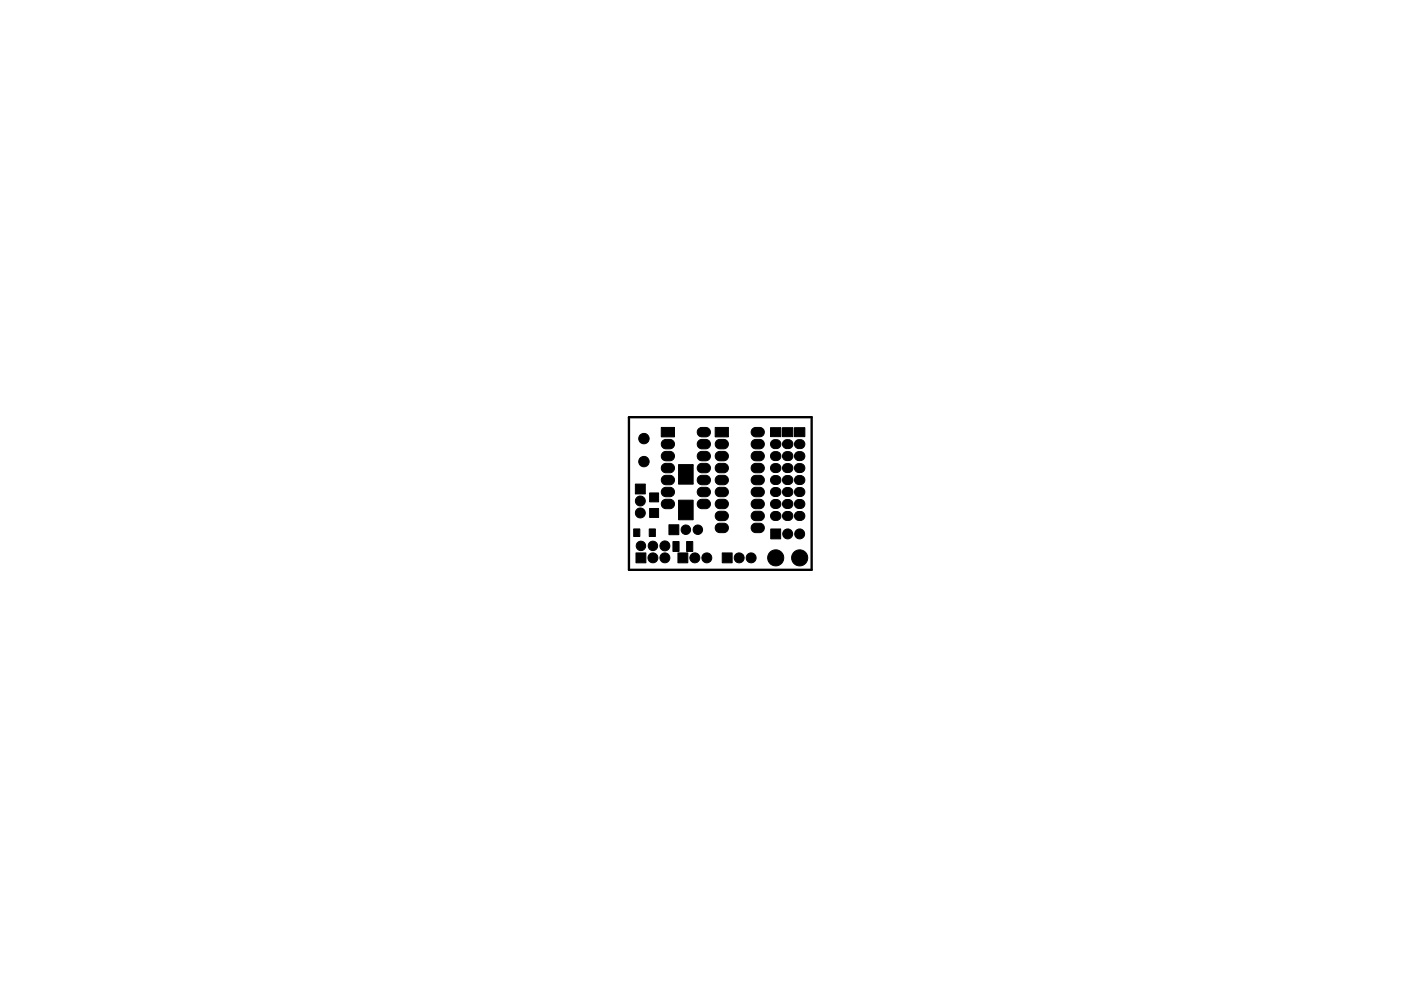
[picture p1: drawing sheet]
<svg xmlns="http://www.w3.org/2000/svg" width="297mm" height="210mm" viewBox="0 0 297 210" stroke-linecap="round" stroke-linejoin="round" font-family="sans-serif">
<path d="M133.3 88.5h38.8v32.4h-38.8z" fill="none" stroke="#000" stroke-width=".5"/>
<g fill="#000" stroke="#000" stroke-width=".21">
<path d="M140.5 98.6l.5-.3h1.1a1 1 0 0 1 .9 1 1 1 0 0 1-.9 1h-.9a1 1 0 0 1-.9-.6 1 1 0 0 1 .2-1.1zM140.5 96.1l.5-.3h1.1a1 1 0 0 1 .9 1 1 1 0 0 1-.9 1h-.9a1 1 0 0 1-.9-.7 1 1 0 0 1 .2-1zM140.5 93.5l.5-.3h1.1a1 1 0 0 1 .9 1 1 1 0 0 1-.9 1h-.9a1 1 0 0 1-.9-.6 1 1 0 0 1 .2-1.1zM140.2 90.7h2.8v2h-2.8zM148.1 98.6l.5-.3h1.1a1 1 0 0 1 .9 1 1 1 0 0 1-.9 1h-.9a1 1 0 0 1-.9-.6 1 1 0 0 1 .2-1.1zM148.1 96.1l.5-.3h1.1a1 1 0 0 1 .9 1 1 1 0 0 1-.9 1h-.9a1 1 0 0 1-.9-.7 1 1 0 0 1 .2-1zM148.1 93.5l.5-.3h1.1a1 1 0 0 1 .9 1 1 1 0 0 1-.9 1h-.9a1 1 0 0 1-.9-.6 1 1 0 0 1 .2-1.1zM148.1 91l.5-.3h1.1a1 1 0 0 1 .9 1 1 1 0 0 1-.9 1h-.9a1 1 0 0 1-.9-.7 1 1 0 0 1 .2-1zM151.9 98.6l.5-.3h1.1a1 1 0 0 1 .9 1 1 1 0 0 1-.9 1h-.9a1 1 0 0 1-.9-.6 1 1 0 0 1 .2-1.1zM151.9 96.1l.5-.3h1.1a1 1 0 0 1 .9 1 1 1 0 0 1-.9 1h-.9a1 1 0 0 1-.9-.7 1 1 0 0 1 .2-1zM151.9 93.5l.5-.3h1.1a1 1 0 0 1 .9 1 1 1 0 0 1-.9 1h-.9a1 1 0 0 1-.9-.6 1 1 0 0 1 .2-1.1zM151.6 90.7h2.8v2h-2.8z"/>
<path d="M159.5 98.6l.6-.3h1a1 1 0 0 1 1 1 1 1 0 0 1-1 1h-.9a1 1 0 0 1-.9-.6 1 1 0 0 1 .2-1.1zM159.5 96.1l.6-.3h1a1 1 0 0 1 1 1 1 1 0 0 1-1 1h-.9a1 1 0 0 1-.9-.7 1 1 0 0 1 .2-1zM159.5 93.5l.6-.3h1a1 1 0 0 1 1 1 1 1 0 0 1-1 1h-.9a1 1 0 0 1-.9-.6 1 1 0 0 1 .2-1.1zM159.5 91l.6-.3h1a1 1 0 0 1 1 1 1 1 0 0 1-1 1h-.9a1 1 0 0 1-.9-.7 1 1 0 0 1 .2-1zM163.6 98.6l.5-.2h.6a.95 .95 0 0 1 .9 .9 .95 .95 0 0 1-.9 1h-.4a.95 .95 0 0 1-.9-.6 .95 .95 0 0 1 .2-1.1zM163.6 96.1l.7-.3a.99 .99 0 0 1 1.1 .5 .99 .99 0 0 1-.2 1.3l-.9 .1a.95 .95 0 0 1-.9-.6 .95 .95 0 0 1 .2-1zM163.6 93.6l.7-.3a.99 .99 0 0 1 1.1 .5 .99 .99 0 0 1-.2 1.2l-.9 .2a.95 .95 0 0 1-.9-.6 .95 .95 0 0 1 .2-1zM163.4 90.7h2.2v1.9h-2.2zM166.2 98.6l.5-.2h.5a.95 .95 0 0 1 .9 .9 .95 .95 0 0 1-.9 1h-.4a.95 .95 0 0 1-.8-.6 .95 .95 0 0 1 .2-1.1zM166.2 96.1l.6-.3a.99 .99 0 0 1 1.2 .5 .99 .99 0 0 1-.3 1.3l-.9 .1a.95 .95 0 0 1-.8-.6 .95 .95 0 0 1 .2-1zM166.2 93.6l.6-.3a.99 .99 0 0 1 1.2 .5 .99 .99 0 0 1-.3 1.2l-.9 .2a.95 .95 0 0 1-.8-.6 .95 .95 0 0 1 .2-1zM165.9 90.7h2.2v1.9h-2.2z"/>
<path d="M168.7 98.6l.5-.2h.5a.95 .95 0 0 1 .9 .9 .95 .95 0 0 1-.9 1h-.4a.95 .95 0 0 1-.8-.6 .95 .95 0 0 1 .2-1.1zM168.7 96.1l.6-.3a.99 .99 0 0 1 1.2 .5 .99 .99 0 0 1-.3 1.3l-.9 .1a.95 .95 0 0 1-.8-.6 .95 .95 0 0 1 .2-1zM168.7 93.6l.6-.3a.99 .99 0 0 1 1.2 .5 .99 .99 0 0 1-.3 1.2l-.9 .2a.95 .95 0 0 1-.8-.6 .95 .95 0 0 1 .2-1zM168.4 90.7h2.2v1.9h-2.2zM134.4 112.2h1.3v1.6h-1.3zM134.7 102.7h2.1v2.1h-2.1zM134.8 117.3h2.1v2.1h-2.1zM137.7 112.2h1.3v1.6h-1.3zM137.7 107.9h1.9v1.9h-1.9zM137.7 104.6h1.9v1.9h-1.9zM140.5 106.2l.5-.3h1.1a1 1 0 0 1 .9 1 1 1 0 0 1-.9 1h-.9a1 1 0 0 1-.9-.6 1 1 0 0 1 .2-1.1zM140.5 103.7l.5-.3h1.1a1 1 0 0 1 .9 1 1 1 0 0 1-.9 1h-.9a1 1 0 0 1-.9-.7 1 1 0 0 1 .2-1z"/>
<path d="M140.5 101.1l.5-.2 1.1-.1a1 1 0 0 1 .9 1 1 1 0 0 1-.9 1h-.9a1 1 0 0 1-.9-.6 1 1 0 0 1 .2-1.1zM141.8 111.3h2.1v2.1h-2.1zM142.7 114.9h1.3v2.1h-1.3zM143.7 117.3h2.1v2.1h-2.1zM145.6 114.9h1.3v2.1h-1.3zM143.9 106.1h3.1v4.2h-3.1zM143.9 98.6h3.1v4.1h-3.1zM148.1 106.2l.5-.3h1.1a1 1 0 0 1 .9 1 1 1 0 0 1-.9 1h-.9a1 1 0 0 1-.9-.6 1 1 0 0 1 .2-1.1zM148.1 103.7l.5-.3h1.1a1 1 0 0 1 .9 1 1 1 0 0 1-.9 1h-.9a1 1 0 0 1-.9-.7 1 1 0 0 1 .2-1zM148.1 101.1l.5-.2 1.1-.1a1 1 0 0 1 .9 1 1 1 0 0 1-.9 1h-.9a1 1 0 0 1-.9-.6 1 1 0 0 1 .2-1.1zM151.9 111.3l.5-.3h1.1a1 1 0 0 1 .9 1 1 1 0 0 1-.9 1h-.9a1 1 0 0 1-.9-.6 1 1 0 0 1 .2-1.1zM151.9 108.8l.5-.3h1.1a1 1 0 0 1 .9 1 1 1 0 0 1-.9 1h-.9a1 1 0 0 1-.9-.7 1 1 0 0 1 .2-1z"/>
<path d="M151.9 106.2l.5-.3h1.1a1 1 0 0 1 .9 1 1 1 0 0 1-.9 1h-.9a1 1 0 0 1-.9-.6 1 1 0 0 1 .2-1.1zM151.9 103.7l.5-.3h1.1a1 1 0 0 1 .9 1 1 1 0 0 1-.9 1h-.9a1 1 0 0 1-.9-.7 1 1 0 0 1 .2-1zM151.9 101.1l.5-.2 1.1-.1a1 1 0 0 1 .9 1 1 1 0 0 1-.9 1h-.9a1 1 0 0 1-.9-.6 1 1 0 0 1 .2-1.1zM153.1 117.3h2.1v2.1h-2.1zM159.5 111.3l.6-.3h1a1 1 0 0 1 1 1 1 1 0 0 1-1 1h-.9a1 1 0 0 1-.9-.6 1 1 0 0 1 .2-1.1zM159.5 108.8l.6-.3h1a1 1 0 0 1 1 1 1 1 0 0 1-1 1h-.9a1 1 0 0 1-.9-.7 1 1 0 0 1 .2-1zM159.5 106.2l.6-.3h1a1 1 0 0 1 1 1 1 1 0 0 1-1 1h-.9a1 1 0 0 1-.9-.6 1 1 0 0 1 .2-1.1zM159.5 103.7l.6-.3h1a1 1 0 0 1 1 1 1 1 0 0 1-1 1h-.9a1 1 0 0 1-.9-.7 1 1 0 0 1 .2-1zM159.5 101.1l.6-.2 1-.1a1 1 0 0 1 1 1 1 1 0 0 1-1 1h-.9a1 1 0 0 1-.9-.6 1 1 0 0 1 .2-1.1zM163.6 108.8l.5-.3h.6a.95 .95 0 0 1 .9 1 .95 .95 0 0 1-.9 .9h-.4a.95 .95 0 0 1-.9-.6 .95 .95 0 0 1 .2-1zM163.6 103.7l.5-.2 .6-.1a.95 .95 0 0 1 .9 1 .95 .95 0 0 1-.9 .9h-.4a.95 .95 0 0 1-.9-.6 .95 .95 0 0 1 .2-1zM163.6 106.3l.7-.3a1.07 1.07 0 0 1 1.2 .6 .95 .95 0 0 1-.8 1.3h-.4a.95 .95 0 0 1-.9-.6 .95 .95 0 0 1 .2-1z"/>
<path d="M163.4 112.2h2.1v2.1h-2.1zM166.2 108.8l.5-.3h.5a.95 .95 0 0 1 .9 1 .95 .95 0 0 1-.9 .9h-.4a.95 .95 0 0 1-.8-.6 .95 .95 0 0 1 .2-1zM166.2 103.7l.5-.2 .5-.1a.95 .95 0 0 1 .9 1 .95 .95 0 0 1-.9 .9h-.4a.95 .95 0 0 1-.8-.6 .95 .95 0 0 1 .2-1zM166.2 106.3l.6-.3a1.07 1.07 0 0 1 1.2 .6 .95 .95 0 0 1-.8 1.3h-.4a.95 .95 0 0 1-.8-.6 .95 .95 0 0 1 .2-1zM168.7 108.8l.5-.3h.5a.95 .95 0 0 1 .9 1 .95 .95 0 0 1-.9 .9h-.4a.95 .95 0 0 1-.8-.6 .95 .95 0 0 1 .2-1zM168.7 103.7l.5-.2 .5-.1a.95 .95 0 0 1 .9 1 .95 .95 0 0 1-.9 .9h-.4a.95 .95 0 0 1-.8-.6 .95 .95 0 0 1 .2-1zM168.7 106.3l.6-.3a1.07 1.07 0 0 1 1.3 .6 .95 .95 0 0 1-.9 1.3h-.4a.95 .95 0 0 1-.8-.6 .95 .95 0 0 1 .2-1z"/>
<circle cx="136.5" cy="97.9" r="1.11"/>
<circle cx="136.5" cy="93.1" r="1.11"/>
<circle cx="135.8" cy="108.8" r="1.05"/>
<circle cx="135.8" cy="106.3" r="1.05"/>
<circle cx="135.9" cy="115.8" r="1"/>
<circle cx="138.4" cy="115.8" r="1"/>
<circle cx="138.4" cy="118.4" r="1.05"/>
<circle cx="141" cy="115.8" r="1.05"/>
<circle cx="141" cy="118.4" r="1.05"/>
<circle cx="145.4" cy="112.4" r="1"/>
<circle cx="147.3" cy="118.4" r="1.05"/>
<circle cx="148" cy="112.4" r="1"/>
<circle cx="149.9" cy="118.4" r="1.05"/>
<circle cx="156.7" cy="118.4" r="1.05"/>
<circle cx="159.3" cy="118.4" r="1.05"/>
<circle cx="164.4" cy="101.9" r="1.03"/>
<circle cx="164.5" cy="118.4" r="1.71"/>
<circle cx="167" cy="101.9" r="1.03"/>
<circle cx="167" cy="113.3" r="1.05"/>
<circle cx="169.5" cy="101.9" r="1.03"/>
<circle cx="169.5" cy="118.4" r="1.71"/>
<circle cx="169.5" cy="113.3" r="1.05"/>
</g>
</svg>
